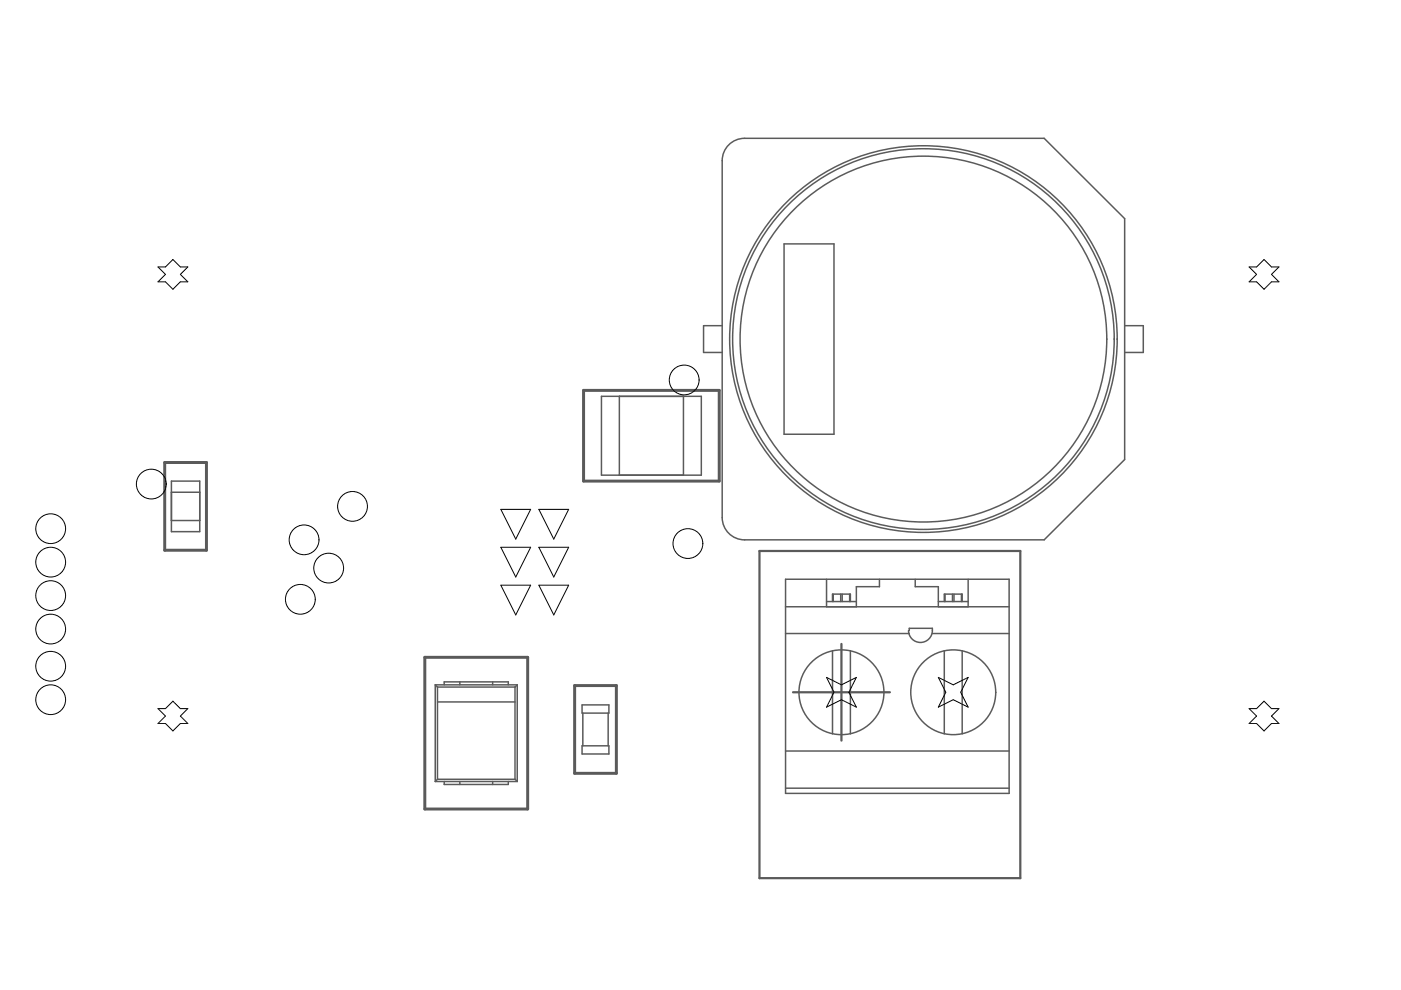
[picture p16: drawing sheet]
<svg xmlns="http://www.w3.org/2000/svg" width="297mm" height="210mm" viewBox="0 0 297 210" stroke-linecap="round" stroke-linejoin="round" font-family="sans-serif">
<path d="M34.9 98.1h8.9v18.6h-8.9zM123.7 82.8h28.8v19.2h-28.8zM90.1 139.4h21.8v32.1h-21.8zM121.8 145.4h8.9v18.6h-8.9z" fill="none" stroke="#5a5a5a" stroke-width=".63"/>
<path d="M161 116.8h55.3v69.4h-55.3zM178.4 136.5v20.5M168.1 146.8h20.6" fill="none" stroke="#5a5a5a" stroke-width=".47"/>
<g fill="none" stroke="#5a5a5a" stroke-width=".32">
<path d="M154.2 31a4.7 4.7 0 0 1 3.7-1.7h63.5l17.1 17.1v51l-17.1 17.1h-63.5a4.7 4.7 0 0 1-4.8-4.8v-75.6a4.7 4.7 0 0 1 1.1-3.1zM166.2 51.7h10.6v40.4h-10.6zM153.1 69.1h-3.9v5.6h3.9M238.5 69.1h3.9v5.6h-3.9M127.5 84h21.2v16.7h-21.2zM131.3 84v16.7M144.9 84v16.7M36.3 102h6v10.7h-6zM36.3 104.4h6M36.3 110.4h6M166.6 122.8h47.4v45.4h-47.4zM166.6 128.6h47.4"/>
<path d="M166.6 134.3h26.2M175.2 122.8v5.8M175.2 127.5h6.4M176.5 127.5v-1.5h3.8v1.5M176.5 137.9v17.7M176.7 126v1.5M178.2 126v1.5M178.6 126v1.5M180.1 126v1.5M180.3 137.9v17.7M186.5 122.8v1.6h-4.9v4.2M192.6 133.7a2.55 2.55 0 0 0 2.8 2.5 2.55 2.55 0 0 0 2.3-3h-4.9v.5"/>
<path d="M194 122.8v1.6h4.9v4.2M197.7 134.3h16.3M198.9 127.5h6.4M200.2 127.5v-1.5h3.8v1.5M200.2 137.9v17.7M200.4 126v1.5M201.9 126v1.5M202.3 126v1.5M203.8 126v1.5M204 137.9v17.7M205.3 122.8v5.8M92.3 145.2l.5 .5"/>
<path d="M92.3 145.2v20.5M92.3 145.2h17.4M92.8 145.7v19.5M92.8 145.7h16.4M92.8 148.8h16.4M94.2 145.2v-.6h13.6v.6M97.5 144.6v.6M104.5 144.6v.6M109.2 145.7v19.5M109.7 145.2l-.5 .5M109.7 145.2v20.5M123.4 149.5h5.7v1.7h-5.7z"/>
<path d="M123.4 158.1h5.7v1.8h-5.7zM123.6 151.2v6.9M128.9 151.2v6.9M166.6 159.2h47.4M92.3 165.7h17.4M92.8 165.2l-.5 .5M92.8 165.2h16.4M94.2 165.7v.6h13.6v-.6M97.5 165.7v.6M104.5 165.7v.6M109.2 165.2l.5 .5M166.6 167.1h47.4"/>
<circle cx="195.8" cy="71.9" r="38.8"/>
<circle cx="195.8" cy="71.9" r="40.4"/>
<circle cx="195.8" cy="71.9" r="41"/>
<circle cx="178.4" cy="146.8" r="9"/>
<circle cx="202.1" cy="146.8" r="9"/>
</g>
<g fill="none" stroke="#000" stroke-width=".21">
<path d="M33.5 56.6h1.6l1.6-1.6 1.5 1.6h1.6l-1.6 1.6 1.6 1.6h-1.6l-1.5 1.5-1.6-1.5h-1.6l1.6-1.6zM264.8 56.6h1.6l1.6-1.6 1.6 1.6h1.6l-1.6 1.6 1.6 1.6h-1.6l-1.6 1.5-1.6-1.5h-1.6l1.6-1.6zM106.2 108h6.3l-3.2 6.3zM106.2 116h6.3l-3.2 6.3zM114.2 108h6.4l-3.2 6.3zM114.2 116h6.4l-3.2 6.3zM106.2 124.1h6.3l-3.2 6.3zM114.2 124.1h6.4l-3.2 6.3zM33.5 150.2h1.6l1.6-1.5 1.5 1.5h1.6l-1.6 1.6 1.6 1.6h-1.6l-1.5 1.6-1.6-1.6h-1.6l1.6-1.6zM175.2 143.6l3.2 1.6 3.2-1.6-1.6 3.2 1.6 3.1-3.2-1.5-3.2 1.5 1.6-3.1zM198.9 143.6l3.2 1.6 3.2-1.6-1.6 3.2 1.6 3.1-3.2-1.5-3.2 1.5 1.6-3.1zM264.8 150.2h1.6l1.6-1.5 1.6 1.5h1.6l-1.6 1.6 1.6 1.6h-1.6l-1.6 1.6-1.6-1.6h-1.6l1.6-1.6z"/>
<circle cx="145.1" cy="80.6" r="3.2"/>
<circle cx="10.7" cy="112.1" r="3.2"/>
<circle cx="10.7" cy="119.2" r="3.2"/>
<circle cx="32.1" cy="102.6" r="3.2"/>
<circle cx="64.5" cy="114.5" r="3.2"/>
<circle cx="74.7" cy="107.4" r="3.2"/>
<circle cx="145.9" cy="115.2" r="3.2"/>
<circle cx="10.7" cy="126.3" r="3.2"/>
<circle cx="10.7" cy="133.4" r="3.2"/>
<circle cx="63.7" cy="127.1" r="3.2"/>
<circle cx="69.7" cy="120.4" r="3.2"/>
<circle cx="10.7" cy="148.4" r="3.2"/>
<circle cx="10.7" cy="141.3" r="3.2"/>
</g>
</svg>
